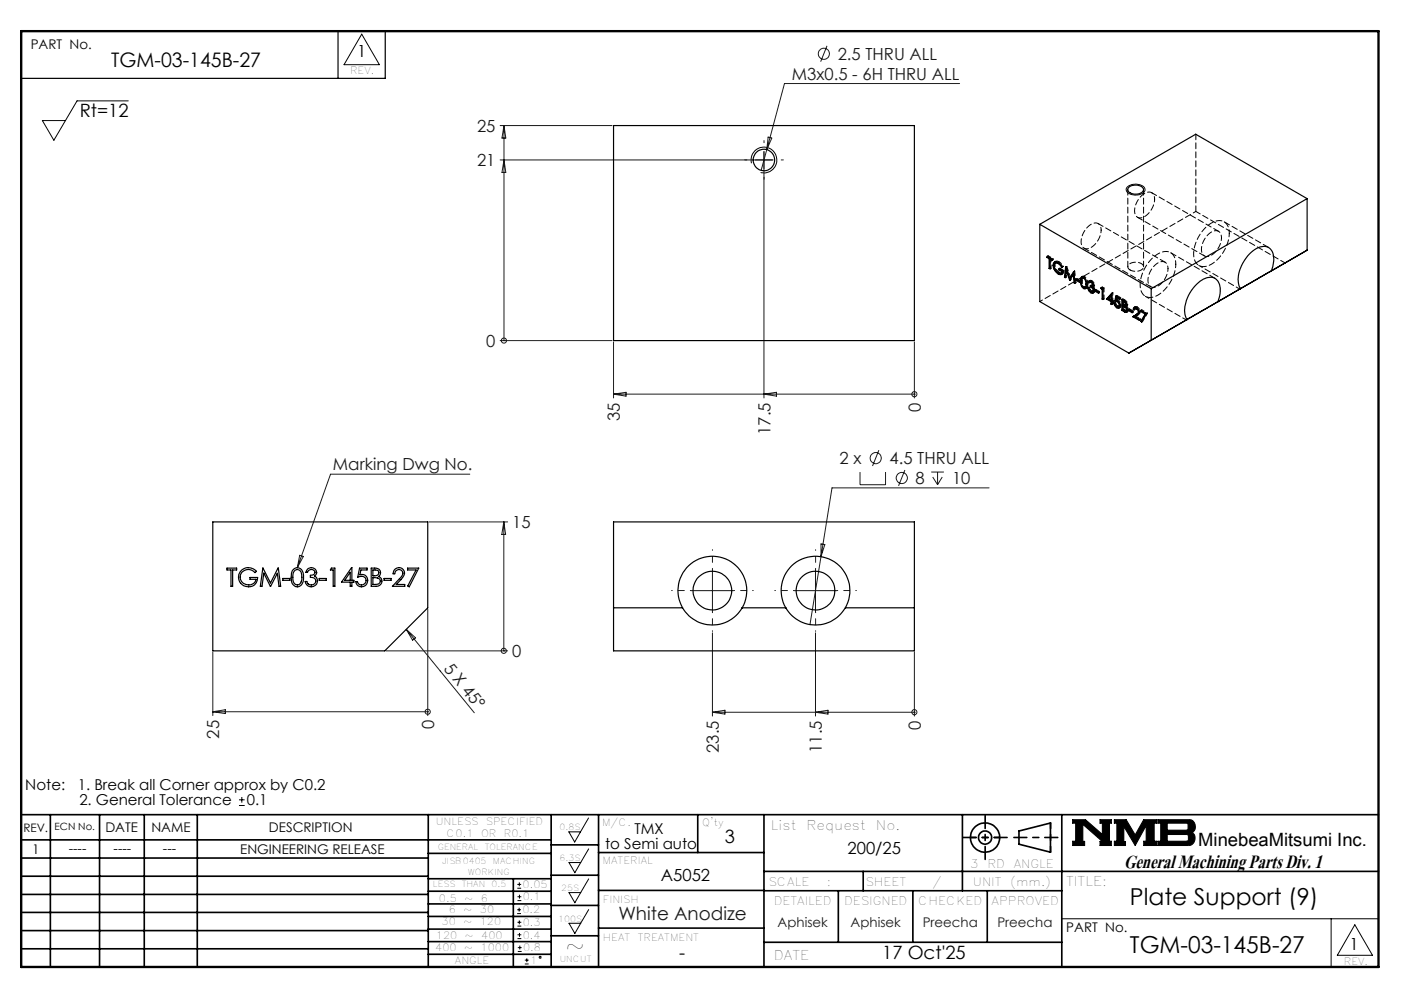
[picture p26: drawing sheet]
<svg xmlns="http://www.w3.org/2000/svg" width="297mm" height="210mm" viewBox="0 0 297 210" stroke-linecap="round" stroke-linejoin="round" font-family="sans-serif">
<defs><g id="words">
<text font-size="6.2" x="237.8" y="183.6">General Machining Parts Div. 1</text>
<g font-size="4.9">
<text x="239" y="191.4">Plate Support (9)</text>
<text x="119.6" y="201.8">~</text>
<text x="239" y="201.5">TGM-03-145B-27</text>
</g>
<text font-size="4.2" x="23.5" y="14.3">TGM-03-145B-27</text>
<g font-size="3.9">
<text x="16.9" y="24.6">Rt=12</text>
<text x="153.3" y="178.4">3</text>
<text x="253.5" y="178.9">MinebeaMitsumi Inc.</text>
<text x="143.7" y="202.9">-</text>
<text x="186.6" y="202.9">17 Oct'25</text>
</g>
<text font-size="3.9" fill="#191924" x="130.8" y="194.6">White Anodize</text>
<g font-size="3.5">
<text x="75.6" y="12.1">1</text>
<text x="179.3" y="180.5">200/25</text>
<text x="139.8" y="186.3">A5052</text>
<text x="285.5" y="200.9">1</text>
</g>
<g font-size="3.5" fill="#191924">
<text x="167.5" y="16.9">M3x0.5 - 6H THRU ALL</text>
<text x="177.2" y="12.7">2.5 THRU ALL</text>
<text x="100.9" y="27.9">25</text>
<text x="100.9" y="35.2">21</text>
<text x="102.9" y="73.3">0</text>
<text x="131.1" y="89" transform="rotate(-90 131.1 89)">35</text>
<text x="194.8" y="87.1" transform="rotate(-90 194.8 87.1)">0</text>
<text x="163" y="92" transform="rotate(-90 163 92)">17.5</text>
<text x="70.4" y="99.5">Marking Dwg No.</text>
<text x="177.6" y="98.2">2 x</text>
<text x="188.2" y="98.2">4.5 THRU ALL</text>
<text x="193.7" y="102.4">8</text>
<text x="201.4" y="102.4">10</text>
<text x="108.4" y="111.7">15</text>
<text x="93.7" y="141.4" transform="rotate(51 93.7 141.4)">5 X 45°</text>
<text x="108.4" y="138.9">0</text>
<text x="91.8" y="154.2" transform="rotate(-90 91.8 154.2)">0</text>
<text x="194.8" y="154.3" transform="rotate(-90 194.8 154.3)">0</text>
<text x="46.4" y="156.2" transform="rotate(-90 46.4 156.2)">25</text>
<text x="152" y="159.2" transform="rotate(-90 152 159.2)">23.5</text>
<text x="173.9" y="159.2" transform="rotate(-90 173.9 159.2)">11.5</text>
</g>
<g font-size="3.2">
<text x="5.4" y="167.2">Note:</text>
<text x="16.4" y="167.2">1. Break all Corner approx by C0.2</text>
<text x="16.8" y="170.3">2. General Tolerance</text>
<text x="52.2" y="170.3">0.1</text>
<text x="128" y="179.5">to Semi auto</text>
<text x="134.2" y="176.3">TMX</text>
</g>
<g font-size="2.8">
<text x="6.5" y="10.4">PART No.</text>
<text x="22.3" y="175.9">DATE</text>
<text x="32" y="175.9">NAME</text>
<text x="56.9" y="175.9">DESCRIPTION</text>
<text x="163.1" y="175.4">List</text>
<text x="170.6" y="175.4">Request</text>
<text x="185.3" y="175.4">No.</text>
<text x="6.8" y="180.6">1</text>
<text x="14.5" y="180.3">----</text>
<text x="24" y="180.3">----</text>
<text x="34.5" y="180.3">---</text>
<text x="50.8" y="180.7">ENGINEERING RELEASE</text>
<text x="225.5" y="187.3">TITLE:</text>
<text x="225.6" y="197.2">PART No.</text>
<text x="163.7" y="203">DATE</text>
</g>
<g font-size="2.8" fill="#191924">
<text x="164.5" y="196.1">Aphisek</text>
<text x="179.9" y="196.1">Aphisek</text>
<text x="195.2" y="196.1">Preecha</text>
<text x="211" y="196.1">Preecha</text>
</g>
<g font-size="2.5">
<text x="4.9" y="175.9">REV.</text>
<text x="205.2" y="183.6">3</text>
<text x="208.9" y="183.6">RD</text>
<text x="214.4" y="183.6">ANGLE</text>
<text x="162.5" y="187.3">SCALE</text>
<text x="163.7" y="191.5">DETAILED</text>
<text x="174.9" y="187.3">:</text>
<text x="178.6" y="191.5">DESIGNED</text>
<text x="183.1" y="187.3">SHEET</text>
<text x="194.2" y="191.5">CHECKED</text>
<text x="197.2" y="187.3">/</text>
<text x="205.8" y="187.3">UNIT</text>
<text x="209.8" y="191.5">APPROVED</text>
<text x="213.7" y="187.3">(mm.)</text>
</g>
<g font-size="2.1">
<text x="74.1" y="15.7">REV.</text>
<text x="11.6" y="175.6">ECN No.</text>
<text x="92.2" y="174.5">UNLESS</text>
<text x="94.5" y="177.1">C0.1</text>
<text x="101.8" y="177.1">OR</text>
<text x="102.8" y="174.5">SPECIFIED</text>
<text x="106.6" y="177.1">R0.1</text>
<text x="127.3" y="174.7">M/C.</text>
<text x="148.6" y="174.8">Q'ty</text>
<text x="127.5" y="182.8">MATERIAL</text>
<text x="92.8" y="190.8">0.5</text>
<text x="98.2" y="190.8">~</text>
<text x="101.7" y="190.8">6</text>
<text x="110.6" y="187.8">0.05</text>
<text x="110.6" y="190.4">0.1</text>
<text x="127.6" y="190.9">FINISH</text>
<text x="93.4" y="195.7">30</text>
<text x="94.9" y="193">6</text>
<text x="98" y="195.7">~</text>
<text x="98" y="193">~</text>
<text x="101.5" y="195.7">120</text>
<text x="101.5" y="193">30</text>
<text x="110.5" y="193.2">0.2</text>
<text x="110.6" y="195.9">0.3</text>
<text x="92.1" y="201.1">400</text>
<text x="92.2" y="198.6">120</text>
<text x="96.2" y="203.9">ANGLE</text>
<text x="98.2" y="201.1">~</text>
<text x="98.3" y="198.6">~</text>
<text x="101.7" y="201.1">1000</text>
<text x="101.8" y="198.6">400</text>
<text x="110.6" y="198.5">0.4</text>
<text x="110.7" y="201.2">0.8</text>
<text x="112.1" y="203.9">1</text>
<text x="127.6" y="199">HEAT</text>
<text x="134.9" y="199">TREATMENT</text>
<text x="284.3" y="204.1">REV.</text>
</g>
<g font-size="1.8">
<text x="92.6" y="179.7">GENERAL</text>
<text x="102.5" y="179.7">TOLERANCE</text>
<text x="118.4" y="175.6">0.8S</text>
<text x="93.5" y="182.6">JISB0405</text>
<text x="99" y="185">WORKING</text>
<text x="104.3" y="182.6">MACHING</text>
<text x="118.4" y="182.1">6.3S</text>
<text x="91.6" y="187.6">LESS</text>
<text x="97.7" y="187.6">THAN</text>
<text x="104" y="187.6">0.5</text>
<text x="118.7" y="188.4">25S</text>
<text x="118.1" y="194.9">100S</text>
<text x="118.4" y="203.4">UNCUT</text>
</g>
</g></defs>
<g fill="none" stroke="#000" stroke-width=".21">
<path d="M76.5 7.2l3.8 6.5h-7.5zM27.1 21.3h-10.8l-4.9 8.4-2.4-4.2h4.9M159 34.5a2.73 2.73 0 0 1 2.4-3.4 2.73 2.73 0 0 1 2.9 3 2.73 2.73 0 0 1-3.4 2.4M238.4 39.6a2.6 2.6 0 0 1 3.8 .3 1.42 1.42 0 0 1-1.7 1.3 1.9 1.9 0 0 1-2.3-1.1zM50.6 170.3h1.2M50.6 169.1h1.2M51.2 168.5v1.2M120.3 175.9h2.5l-1.2 2.2zM124.5 173l-1.7 2.9M124.5 179.5l-1.7 2.9M226.9 173.3h2.7l3.6 3.2v-2.4h-.5v-.8h2.4v.8h-.4v3.8h.4v.9h-2.4v-.9h.5l-4.1-3.6v3.6h.3v.9h-2.5v-.9h.6v-3.8h-.6zM235.7 173.3h2.5l1.9 3.3 1.8-3.3h2.8v.8h-.5v3.8h.5v.9h-2.8v-.9h.6v-3.3l-2.4 4.2-2.4-4v3.2h.4v.8h-2.4v-.9h.6v-3.8h-.6z"/>
<path d="M244.9 173.3h6.6a1.47 1.47 0 0 1 1.3 1.2 1.47 1.47 0 0 1-.7 1.6 1.48 1.48 0 0 1 .7 1.6 1.48 1.48 0 0 1-1.4 1.1h-6.5v-.9h.6v-3.8h-.6zM246.9 174.1h4.1l.3 .2v1l-.3 .3h-4.1zM246.9 176.5h4.2l.3 .3v.8l-.4 .3h-4.1zM109.4 193.2h.8M109.4 192.4h.8M109.4 187.8h.8M109.4 187h.8M109.5 198.5h.8M109.5 197.7h.8M109.5 195.9h.8M109.5 195h.8M109.5 190.5h.8"/>
<path d="M109.5 189.6h.8M109.8 192v.8M109.9 194.7v.8M109.9 186.6v.8M109.9 189.2v.8M109.9 197.3v.8M110 200v.8M120.4 182.4h2.4l-1.2 2.2zM120.4 188.8h2.4l-1.2 2.1zM120.4 195.3h2.4l-1.2 2.1zM124.5 185.9l-1.7 2.9M124.5 192.4l-1.7 2.9"/>
<path d="M224.6 194.3h67M281.6 194.3v10.2M286.6 195.6l3.7 6.4h-7.4zM109.5 201.2h.8M109.5 200.4h.8M111 203.9h.8M111 203.1h.8M111.4 202.7v.8"/>
<circle cx="114.3" cy="202.5" r=".2"/>
</g>
<g fill="none" stroke="#000" stroke-width=".35">
<path d="M4.5 172.3h287.1M4.5 177.6h112.1M10.7 172.3v32.2M21.1 172.3v32.2M30.5 172.3v32.2M41.7 172.3v32.2M90.6 172.3v32.2M116.6 172.3v32.2M116.6 178.7h10M126.6 172.3v32.2M147.6 172.3v8M161.6 172.3v32.2"/>
<path d="M203.6 172.3v16.1M215.5 175.7l6.7-1.6v6.1l-6.7-1.7zM224.6 172.3v32.2M4.5 185.3h86.1M4.5 181.5h86.1M4.5 189.2h86.1M4.5 193h86.1M4.5 196.8h86.1M90.6 199.1h26M90.6 193.8h26M90.6 188.5h26M90.6 191.2h26"/>
<path d="M90.6 180.5h26M90.6 185.8h26M90.6 196.5h26M108.6 185.8v18.5M116.6 185.1h10M116.6 191.5h10M116.6 197.9h10M126.6 196.3h35M126.6 188.3h35M126.6 180.3h35M161.6 184.3h130M161.6 199.3h63"/>
<path d="M161.6 188.4h63M177.3 188.4v10.9M182.6 184.3v4.1M193.1 188.4v10.9M208.8 188.4v10.9M4.5 200.7h86.1M90.6 201.8h26"/>
<circle cx="208.4" cy="177.1" r="3.1"/>
<circle cx="208.4" cy="177.1" r="1.4"/>
</g>
<path d="M4.5 6.6h287.1" fill="none" stroke="#000" stroke-width=".21" stroke-dasharray="6.3 1.3 1.3 1.3" stroke-dashoffset="1.9"/>
<g fill="none" stroke="#000" stroke-width=".25">
<path d="M71.5 6.6v10M81.5 6.6v10h-77M129.8 26.6h63.6v45.4h-63.6zM238.9 39.5a2.12 2.12 0 0 1 3 .5 1.73 1.73 0 0 1-2.4 .9 .81 .81 0 0 1-.9-.5 .81 .81 0 0 1 .3-.9zM220 47.4v16.4l18.8 10.9 33-19.1M220 47.4l23.5 13.7M221.5 54.5l.4 .2M221.5 54.5v-.3l1.1 .6v.3l-.5-.3 .2-.1 .3 .1M221.7 54.3v.1M221.7 54.4l.4 .2M221.7 54.4l-.2 .1M221.9 54.7v2.1"/>
<path d="M222.1 54.6v2.3l-.2-.1M222.1 54.6l-.2 .1M222.1 56.6l-.2 .2M222.8 56.1a.71 .71 0 0 1 .5-.8 .71 .71 0 0 1 .8 .4l.7 .8h-.2M222.8 56.1l.2 .9M223 56h.1M223 56l-.2 .1M223 57l.9 1M223.2 56.9l-.2 .1M223.2 55.7a.59 .59 0 0 1 .8-.1l-.2 .1M223.2 55.4l-.2 .6M223.8 55.7a.58 .58 0 0 0-.7 .1 .58 .58 0 0 0-.1 .7l.3 .7 .6 .5a.45 .45 0 0 0 .5 .1 .45 .45 0 0 0 .3-.3"/>
<path d="M223.8 55.7l.8 .8M223.9 57.7l.1 .1M224 57.1v-.3l.9 .5M224 57.1l.7 .4M224 57.8l.6 .2M224 57.8l-.1 .2M224.2 57h.1M224.2 57l.7 .4M224.2 57l-.2 .1M224.7 56.5h-.1M224.9 57.3l-.1 .4a.56 .56 0 0 1-.9 .3M224.9 57.4l-.4 .4"/>
<path d="M224.9 57.4l-.2 .1M225.4 58.5h.1M225.4 58.5l-.2 .1M225.4 56.5h.1M225.4 56.5l-.2 2.1M225.5 56.5l.8 2.4M225.5 57.2l-.1 1.5-.2-.1M225.5 57.2l.8 2.1M225.6 56.8l-.2 1.7M225.7 57.1l-.2 .1M226.3 59.3h.1M226.3 58.8l.1 .3"/>
<path d="M226.3 59.2v.1M227 58.1l-.7 1.2M227 58.1l.2 1.7M227.1 57.5l.3 2.4-.2-.1M227.1 57.4v.1M227.1 57.4l-.8 1.5M227.2 57.6l-.7 1.2-.2 .1M227.2 58l-.2 .1M227.4 59.7l-.2 .1M227.6 59.3l.8 .4v-.2M227.6 59.3v-.3l.8 .5M227.8 59.2h.1"/>
<path d="M227.8 59.2l.6 .3M227.8 59.2l-.2 .1M228.6 59.4v-.2a.51 .51 0 0 1 .3-.7 .51 .51 0 0 1 .7 .4l.3 .7v.6M228.6 59.4l.1 .9 .5 .7M228.7 59.3l-.1 .1M228.9 58.5l-.2 .8M229.1 58.7l-.2 .1M229.1 58.7h.3l-.2 .1M229.2 58.8l.4 .5 .1 .8M229.2 58.8h-.2a1.61 1.61 0 0 0 .2 2M229.9 60l-.2 .1M230.2 59.8l.1-.3a.76 .76 0 0 1 1 .7v.4l-.2 .2"/>
<path d="M230.4 59.6h.6l-.2 .1M230.4 59.6l-.2 .2M230.4 59.4v.2M230.8 59.7l.4 .6M230.8 59.7l-.6 .1M269 57.3a4.6 4.6 0 0 0-.3-4.7 2.89 2.89 0 0 0-3.9 .6 7.7 7.7 0 0 0-2.7 7.3l.3 .5M269 57.3l-6.8 3.8 .2-.1M276.5 42l-33 19.1M276.5 42v10.9l-7.5 4.4M276.5 42l-23.6-13.6-32.9 19M229.2 60.8l.2 .1M229.4 60.9l.3 .1"/>
<path d="M229.4 60.9l-.2 .1M229.7 60.6l-.2 .2h-.3M229.7 60.1v.5M229.7 60.7l-.2 .1M229.8 60.5l-.1 .2M229.8 60.5l-.1 .1M229.9 60.2l-.2 .8h-.5M229.9 60.2l-.1 .3M230.6 60.6l.5 .4 .1 .5M230.8 61.7l.1 .1M230.8 60.5l.3 .2M230.8 60.5h.1"/>
<path d="M230.8 60.5l-.2 .1M230.9 61.8l.5 .1M230.9 61.8l-.1 .1M231.1 60.8a.65 .65 0 0 1 .4 .6 .65 .65 0 0 1-.5 .6l-.2-.1M231.2 60.3l-.2 .2-.4-.1v.2M231.2 61.5l-.1 .2h-.3l-.7-.9 .3 .8 .4 .3M231.3 60.4l-.2 .1M231.3 60.7l-.2 .1M231.3 60.3v.1M231.3 60.2l-.1 .1M231.4 61.5l-.3 .2M231.4 61.4l-.2 .1"/>
<path d="M231.6 61.6l.8 .4v-.2M231.6 61.6v-.3l.8 .5M231.8 61.5l.6 .3M231.8 61.4v.1M231.8 61.5l-.2 .1M232.8 61l.4 .2M232.8 61l.2-.2 .3 .2v2.4l-.1-.2M233 60.9h.1M233 60.9l.3 .2-.1 .1M233 60.9l-.2 .1M233.2 61.2v2M233.3 63.1l-.1 .1"/>
<path d="M234.1 63.2l.9 .6M234.3 63.1l.9 .6M234.3 63.1l-.2 .1M235 62.5v1.1M235 63.8v.5M235 62.5l-.6 .7 .6 .4M235.2 62h.1M235.2 62l-1.1 1.2M235.2 62v2.4l-.2-.1M235.2 63.7l.2 .1v.2l-.2-.1 .2-.1M235.2 62.1l-.9 1M235.2 62.4l-.2 .1"/>
<path d="M235.2 63.5l-.2 .1M235.2 63.7l-.2 .1M235.2 64.2l-.2 .1M235.8 63.6l.5 .2M236 63.5l.5 .2-.2 .1M236 63.5l-.2 .1M236.2 62.9l-.1 .6a1.12 1.12 0 0 1 .6 1.6h-.4M236.2 62.9l.2-.1 .5 .3M236.2 62.9l.7 .4v-.2M236.2 62.7l-.2 .8M236.3 63.8l.4 .4v.3M236.3 64.9l.1 .1"/>
<path d="M236.4 65h.4M236.4 65l-.1 .1M236.7 64.5v.2a.55 .55 0 0 1-.6 .1 .55 .55 0 0 1-.3-.6l-.2-.1 .2 .5 .5 .5M236.9 63.1l-.9-.5-.2 1M236.9 64.6l-.3 .3M236.9 64.5h-.2M237.3 65.6l.6 .4M237.5 64.4l.5 .2 .2-.2M237.5 65.5l.6 .3 .2-.2M237.5 65.5l.6 .4M237.5 63.5v2M237.5 65.5l-.2 .1"/>
<path d="M237.6 64.7l.4 .3M237.7 63.6a.82 .82 0 0 1 .4 1.3l.3 .4 .1 .6-.2 .2-.4-.1M237.7 63.6l-.4-.2v2.2M237.7 63.6l-.2 .1 .2 .1M237.7 63.8l.5 .6M237.8 64.6l.4 .2M237.8 64.6l-.3 .1h.1M237.8 64.6l-.2 .1M237.9 63.7l-.2 .1M238 65l.3 .6M238.1 65.9l.3 .1M238.1 65.9l-.2 .1"/>
<path d="M238.3 64.8l-.3 .2M238.3 64.4l-.2 .2M238.3 64.3l-.1 .1M238.4 65.7l-.2 .1M238.5 65.6h-.1M238.5 65.5l-.2 .1M238.7 65.5l.8 .4v.2l-.8-.4zM238.9 65.6h.1M238.9 65.6l.6 .3M238.9 65.6l-.2 .1M239.6 67l1.4 .8v-.3M239.6 67l.3-.1 1.1 .6"/>
<path d="M239.7 65.4l.1-.3a.91 .91 0 0 1 1 .5 .91 .91 0 0 1-.2 1.1l-.5 .3 .9 .5M239.9 65.3l.1 .1M239.9 65.3l-.2 .1M240 65l-.1 .3M240.2 65.1l.4 .1-.2 .1M240.2 65.1l-.2 .1M240.4 65.3l.4 .7M240.4 65.3h-.4l-.1 .2-.2-.1M240.6 66.4l-1 .6M240.8 66l-.4 .5 .2-.1M240.9 65.9l-.1 .1M241 66l-.4 .4"/>
<path d="M241.3 65.9l1 .5M241.3 65.9v-.3l1.2 .7-1 1.8-.2-.2M241.5 65.8l.9 .5M241.5 65.7v.1M241.5 65.8l-.2 .1M241.5 67.8l.1 .1M241.5 67.8l-.2 .1M242.3 66.4l-1 1.5M242.4 66.3l-.9 1.5M242.4 66.3l-.1 .1M243.5 61.1v10.9M253.2 60a3.3 3.3 0 0 1 4-1 4.1 4.1 0 0 1 .4 4.8l-6.7 3.9 .2-.1a5.9 5.9 0 0 1 .9-6.2z"/>
<path d="M262.4 61l-4.8 2.8M45 110.4h45.5v18.1l-9.1 9.1h-36.4zM129.8 110.4h63.6v27.2h-63.6zM48 120.1h2.1v.4h-.9v3.5h-.3v-3.5h-.9zM51.2 120.5a2.26 2.26 0 0 1 3.1 .3l-.4 .3a1.71 1.71 0 0 0-2.6-.2 1.71 1.71 0 0 0 .4 2.6 1.71 1.71 0 0 0 2.5-1h-1.3v-.4h1.6a2.02 2.02 0 0 1-1.9 2 2.02 2.02 0 0 1-2.1-1.7 1.89 1.89 0 0 1 .7-1.9zM55.6 120.1l1.6 3.2 1.7-3.2 .5 3.9h-.4l-.3-2.8-1.5 2.8-1.4-2.8-.4 2.8h-.3zM59.8 122.3h1.5v.4h-1.5zM62 120.5a1.29 1.29 0 0 1 1.5-.3 1.29 1.29 0 0 1 .7 1.4v.5a1.44 1.44 0 0 1-.4 1.5 1.44 1.44 0 0 1-1.5 .3 2.54 2.54 0 0 1-.6-2.7zM62.4 120.6a.93 .93 0 0 1 1 0 .93 .93 0 0 1 .4 1l-.1 1.4a.93 .93 0 0 1-1.2 .6 .93 .93 0 0 1-.6-1.2l.1-1zM65.2 120.3a1.05 1.05 0 0 1 1.5 0 1.05 1.05 0 0 1-.2 1.5 1.26 1.26 0 0 1-.1 2.2 1.26 1.26 0 0 1-1.8-1h.3a.91 .91 0 0 0 1.2 .7 .91 .91 0 0 0 .5-1.4l-.9-.2v-.4a.64 .64 0 0 0 .8-.3 .64 .64 0 0 0-.2-.8 .85 .85 0 0 0-1.2 .4h-.4zM67.5 122.3h1.5v.4h-1.5zM70.1 120.1h.7v3.9h-.3v-3.5h-.6z"/>
<path d="M74.1 121v1.7h-1.2zM74.4 120v2.7h.5v.4h-.5v.9h-.3v-.9h-1.9zM76.1 120.1h1.5v.4h-1.3l-.2 1.1a1.26 1.26 0 0 1 1.6 .8 1.26 1.26 0 0 1-.9 1.6 1.26 1.26 0 0 1-1.5-1h.3a.94 .94 0 0 0 1.2 .6 .94 .94 0 0 0 .6-1.3 .94 .94 0 0 0-1.4-.4l-.3 .2zM78.5 120.1a1.79 1.79 0 0 1 1.9 .6 .95 .95 0 0 1-.4 1.2 1.07 1.07 0 0 1 .8 1.3 1.07 1.07 0 0 1-1.2 .8h-1.1zM78.9 122.2a1.11 1.11 0 0 1 1.5 .9 .89 .89 0 0 1-1 .5h-.5zM78.9 120.5h.4a.61 .61 0 0 1 .8 .4 .61 .61 0 0 1-.3 .8l-.9 .1zM81.2 122.3h1.5v.4h-1.5zM83.6 120.3a1.19 1.19 0 0 1 1.6 .1 1.19 1.19 0 0 1 .1 1.6l-1.5 1.6h1.8v.4h-2.6l1.8-1.9a.89 .89 0 0 0 .1-1.5 .89 .89 0 0 0-1.4 .7h-.4l.3-.7zM86.2 120.1h2.4l-2 4-.3-.2 1.7-3.4h-1.8zM129.8 128.5h14.6M144.4 128.5a7.3 7.3 0 0 1 6.3-10.9 7.3 7.3 0 0 1 6.3 10.9M144.4 128.5a7.3 7.3 0 0 0 12.6 0"/>
<path d="M157 128.5h9.2M166.2 128.5a7.3 7.3 0 0 1 6.3-10.9 7.3 7.3 0 0 1 6.3 10.9M166.2 128.5a7.3 7.3 0 0 0 12.6 0M178.8 128.5h14.6"/>
<circle cx="161.6" cy="33.8" r="2.27"/>
<circle cx="150.7" cy="124.9" r="4.1"/>
<circle cx="172.5" cy="124.9" r="4.1"/>
</g>
<path d="M205.3 177.1h6.2M222.2 174v6.2" fill="none" stroke="#000" stroke-width=".35" stroke-dasharray="15.2 1.3 1.3 1.3" stroke-dashoffset="14.1"/>
<path d="M203.8 177.1h9.2M208.4 172.5v9.2M214.5 177.1h9.3" fill="none" stroke="#000" stroke-width=".35" stroke-dasharray="15.2 1.3 1.3 1.3" stroke-dashoffset="12.5"/>
<path d="M4.5 6.6h287.1v197.9h-287.1z" fill="none" stroke="#000" stroke-width=".5"/>
<path d="M226.9 173.3v.8h.6v3.8h-.6v.9h2.5v-.9h-.3v-3.6l4.1 3.6h-.5v.9h2.4v-.9h-.4v-3.8h.4v-.8h-2.4v.8h.5v2.4l-3.6-3.2zM235.7 173.3v.8h.6v3.8h-.6v.9h2.4v-.8h-.4v-3.2l2.4 4 2.4-4.2v3.3h-.6v.9h2.8v-.9h-.5v-3.8h.5v-.8h-2.8l-1.8 3.3-1.9-3.3zM246.9 176.5h4.2l.3 .2v1l-.3 .2h-4.2zM244.9 173.3v.8h.6v3.8h-.6v.9h6.9l.7-.5 .3-.9-.1-.7-.6-.6a1.48 1.48 0 0 0 .7-1.6 1.48 1.48 0 0 0-1.3-1.2zM246.9 174.1h4.1l.3 .2v1.1l-.2 .2h-4.2z" fill-rule="evenodd" fill="#000"/>
<g fill="none" stroke="#191924" stroke-width=".21">
<path d="M174.9 9.7l-1.3 3.3M203 17.7h-37.1l-3.7 13.9M105.8 33.8h57.7M105.8 26.6h23.7M106.6 26.6v45.4M106.6 33.8l.4 2.7h-.8zM106.6 26.6l.4 2.6h-.8zM161.6 32v52.2M162.2 31.6l-1.2 4.4M162.5 29l.8 .2-1.1 2.4zM105.8 72h23.7M106.6 72h.1"/>
<path d="M129.8 72.3v11.9M193.4 72.3v11.9M129.8 83.4h63.6M129.8 83.4l2.6-.4v.8zM161.6 83.4l2.7-.4v.8zM181.9 99.8v2.7h5.4v-2.7M185.9 95.2l-1.3 3.4M191.4 99.4l-1.3 3.4M193.4 83.4h.1M197 99.8h2.7M198.3 99.8v2.7M63.4 117.4l.8 .3-1.3 2.3z"/>
<path d="M90.8 110.4h16.6M99.4 100.3h-29.5l-7 19.7M106.6 110.4v27.2M106.6 110.4l.4 2.6h-.8zM173.7 117.7l-2.4 14.4M173.7 115l.8 .2-.8 2.5zM197.3 100.9l1 1.6M199.3 100.9l-1 1.6M209.2 103.2h-33.2l-2.3 14.5M45 137.9v13.4M81.7 137.6h25.7M85.9 133.1l2 1.8-.6 .5z"/>
<path d="M85.9 133.1l14.4 17.6M90.5 128.8v22.5M106.6 137.6h.1M146.2 124.9h9M150.7 133.8v17.6M150.7 120.4v9.1M168 124.9h9.1M172.5 133.8v17.6M172.5 120.4v9.1M193.4 137.9v13.5M45 150.5h45.5M45 150.5l2.7-.4v.8z"/>
<path d="M90.5 150.5h.1M150.7 150.6h42.7M150.7 150.6l2.7-.4v.8zM172.5 150.6l2.7-.4v.8zM193.4 150.6h.1"/>
<circle cx="174.3" cy="11.4" r="1.19"/>
<circle cx="106.6" cy="72" r=".54"/>
<circle cx="185.3" cy="96.9" r="1.17"/>
<circle cx="193.4" cy="83.4" r=".54"/>
<circle cx="190.8" cy="101.1" r="1.18"/>
<circle cx="106.6" cy="137.6" r=".54"/>
<circle cx="90.5" cy="150.5" r=".54"/>
<circle cx="193.4" cy="150.6" r=".54"/>
</g>
<path d="M146.2 124.9h-4.1M150.7 120.3v-4M150.7 129.4v4.1M155.3 124.9h4M168 124.9h-4.1M172.5 120.3v-4M172.5 129.4v4.1M177.1 124.9h4.1" fill="none" stroke="#191924" stroke-width=".21" stroke-dasharray="15.2 1.3 1.3 1.3" stroke-dashoffset="15.1"/>
<path d="M158 33.8h-.5M161.6 30.2v-.5M161.6 37.5v.4M165.3 33.8h.4" fill="none" stroke="#191924" stroke-width=".21" stroke-dasharray="15.2 1.3 1.3 1.3"/>
<g fill="none" stroke="#000" stroke-width=".21" stroke-dasharray="1.3 .6">
<path d="M221.7 54.3v-.2M221.7 54.1l-.2 .1M222.2 56.6h-.1M222.3 56.7l-.1-.1M222.3 56.7l-.2 .2M222.8 54.7l-.2 .1M222.8 54.9l-.2-.1M222.8 54.7v.2M222.8 54.9l-.2 .1M223.2 56.1l-.2 .1M223.2 56.9h.1M223.3 55.3l-.2 .1"/>
<path d="M223.4 55.5l-.2 .6M224 55.4l-.1 .1M224.1 57.6l-.2 .1M224.2 56.9v-.2M224.2 56.7l-.2 .1M224.6 58l.2-.1M224.8 56.4h.1M224.9 57.4v-.1M224.9 56.3l-.1 .1M225.1 57.2l-.2 .1M225.6 58.6l-.2-.1M225.6 58.6l-.2 .1"/>
<path d="M225.6 56.8v-.4M225.6 56.4h.1M225.6 56.4l-.1 .1M225.7 56.4l-.2 .1M225.8 57.1h-.1M226.5 59.1h-.1M226.5 59.1l-.1 .1M226.5 59.2v-.1M226.5 59.2l-.2 .1M227.2 57.6l.1-.3M227.2 57.9h.1M227.3 57.3h.1"/>
<path d="M227.3 57.3l-.2 .1M227.3 57.3l-.1 .1M227.4 59.7h.1M227.6 59.8l-.2-.1M227.6 59.8l-.2 .1M227.8 59.1v-.2M227.8 58.9l-.2 .1M228.6 59.4l-.2 .1M228.6 59.6l-.2-.1M228.6 59.4v.2M228.6 59.6l-.2 .1M228.8 59.3h.1"/>
<path d="M228.9 58.5h.5M228.9 59.4l-.2 .1M229 58.4l-.2 .1M229.4 58.5l-.2 .1M230.5 59.4h.5M230.5 59.3l-.1 .1M230.5 59.7h.1M230.5 59.7l-.1 .1M230.7 59.6l-.2 .1M231 59.4l-.2 .1M257.1 58.9l-9.5-5.5M268.4 52.3l-9.5-5.4"/>
<path d="M229.4 60.7h.3M229.4 60.7l-.2 .1M229.7 61l.2-.1M229.9 60.2v-.2M230.1 60.1l-.2 .1M230.3 60.7l.2 .1M230.3 60.7l-.2 .1M230.5 60.8l.1 .4M230.5 60.8l-.2 .1M230.6 61.2l.4 .3M230.6 61.2l-.2 .1M230.9 60.5v-.2"/>
<path d="M230.9 60.3l.4 .1M230.9 60.3l-.2 .1M231 61.5l.3 .1M231 61.5l-.2 .2M231.2 60.7l.2-.1M231.3 62l.2-.2M231.3 60.6l.2 .4M231.3 60.6v.1M231.3 60.3l.1-.1M231.4 60.2h-.1M231.4 61.4h.1M231.5 61.4h-.1"/>
<path d="M231.5 61l.1 .4M231.5 61l-.2 .1M231.5 60.3l-.2 .3M231.5 60.3l-.1 .1M231.6 61.4l-.2 .5M231.6 61.4l-.1 .1M231.8 61.4v-.2M231.8 61.2l-.2 .1M232.6 61.7l-.2 .1M232.6 61.9l-.2-.1M232.6 61.7v.2M232.6 61.9l-.2 .1"/>
<path d="M233.1 60.9l.1-.2M233.2 60.7l.3 .2M233.2 60.7l-.2 .1M233.4 61h.1M233.4 63.1h.1M233.5 60.9l-.1 .1M233.5 63.2l-.1-.1M233.5 63.2l-.1 .1M234.6 63.1l-.2 .1M235.2 62.1l.2-.2M235.2 64.2v-.3M235.2 62.4h.1"/>
<path d="M235.2 63.4h.1M235.2 64.2h.1M235.4 61.9h.1M235.4 61.9l-.2 .1M235.4 63.5l.2 .2M235.4 63.8v.5M235.4 64.3l-.2-.1M235.4 63.5l-.2 .1M235.4 64.3l-.2 .1M235.6 63.7v.2M235.6 63.9l-.1-.1M235.6 63.7l-.1 .1"/>
<path d="M235.6 63.9l-.1 .1M235.8 64l.2 .1M235.8 64l-.1 .1M236 64.1l-.2 .1M236.2 62.7l.1-.2M236.3 62.5l-.2 .1M236.3 63.3l.2 .1M236.3 63.3l-.2 .1M236.4 62.8l-.1 .5M236.5 64.7l.3 .1M236.5 64.7l-.2 .1M236.5 63.4l-.2 .1"/>
<path d="M236.8 65.1l.1-.1M236.9 64.6l.1-.2M237 64.4l-.1 .1M237.1 62.9l-.2 .2M237.1 63.2l-.2-.1M237.1 62.9v.3M237.1 63.2l-.2 .1M237.1 64.5l-.1 .4-.1 .1M237.1 64.5l-.1 .2M237.5 63.2l.4 .2M237.5 63.4v-.2M237.5 63.2l-.2 .1"/>
<path d="M237.7 64.3l.1 .1M237.7 65.4l.3 .1M237.7 64.3l-.2 .1M237.7 65.4l-.2 .1M237.8 64.4l.5 .1M237.8 64.4l-.2 .1M237.9 63.4l-.2 .1M238 65.5l.4 .1M238 65.5l-.2 .1M238.2 64.8h.1M238.2 64.8v.1M238.2 64.8l.2-.1"/>
<path d="M238.3 64.7h.1M238.4 64.4v-.1M238.4 66l.1-.1M238.4 64.3h-.1M238.5 65.6v-.2M238.5 65.4v.1M238.6 64.4l-.3 .3M238.6 64.4l-.2 .1M238.7 65.5l-.3 .4M238.7 65.5l-.2 .2M238.9 65.5v-.2M238.9 65.3l-.1 .1"/>
<path d="M239.7 65.8l-.2 .1M239.7 66l-.2-.1M239.7 65.8v.2M239.7 66l-.2 .1M240 65l.6-.1M240.1 65.4l-.1-.1M240.1 65.4l-.2 .1M240.1 64.9l-.2 .1M240.3 65.1l-.2 .3M240.3 66.9l-.2 .1M240.6 64.9l-.2 .1M240.8 66.5l-.5 .4"/>
<path d="M240.8 66.5l-.2 .2M241 66v-.1M241 65.9h.1M241.2 66l-.2 .1M241.2 67.4v.2M241.2 67.6l-.2-.1M241.2 67.4l-.2 .1M241.2 67.6l-.2 .2M241.5 65.7v-.2M241.5 65.5l-.2 .1M241.7 68l-.1-.1M241.7 68l-.2 .1"/>
<path d="M242.8 66.2l-.2 .1"/>
</g>
<path d="M224 55.4l.9 .9M227.2 57.9l-.7 1.3M228.9 59.4l.2 .8 .3 .5M229.9 60l-.1-.9-.4-.4M232.9 48.7a1.33 1.33 0 0 0-.7-1.5 1.33 1.33 0 0 0-1.6 .4 4.2 4.2 0 0 0-1.7 4.4 1.49 1.49 0 0 0 2.5-.1 4.8 4.8 0 0 0 1.5-3.2M244.2 42.1a1.33 1.33 0 0 0-.7-1.4 1.33 1.33 0 0 0-1.6 .3 4.2 4.2 0 0 0-1.7 4.5 1.49 1.49 0 0 0 2.5-.1 4.8 4.8 0 0 0 1.5-3.3M247.1 56.8a1.33 1.33 0 0 0-.8-1.4 1.33 1.33 0 0 0-1.5 .3 4.2 4.2 0 0 0-1.8 4.5 1.49 1.49 0 0 0 2.5-.1 4.8 4.8 0 0 0 1.6-3.3M258.4 50.3a1.33 1.33 0 0 0-.7-1.4 1.33 1.33 0 0 0-1.6 .3 4.2 4.2 0 0 0-1.8 4.4 1.49 1.49 0 0 0 2.5 0 4.8 4.8 0 0 0 1.6-3.3M236.5 63.4l.5 .6 .1 .5M241.5 65.5l1.3 .7" fill="none" stroke="#000" stroke-width=".21" stroke-dasharray="1.3 .6" stroke-dashoffset=".7"/>
<path d="M221.7 54.1l1.1 .6M222.3 54.7v2M224.8 56.4l-.8-.8M231 59.4l.4 .4 .1 .5M220 63.8l33-19.1M233.4 63.1v-2.1M237.9 63.4l.5 .5 .2 .5M240.6 64.9l.5 .5 .1 .6M242.8 66.2l-1.1 1.8" fill="none" stroke="#000" stroke-width=".21" stroke-dasharray="1.3 .6" stroke-dashoffset=".6"/>
<g fill="none" stroke="#000" stroke-width=".21" stroke-dasharray="1.3 .6" stroke-dashoffset=".4">
<path d="M223.2 56.9l-.2-.9M227.3 57.3l.3 2.5M227.8 58.9l.8 .5M229.1 58.7l-.2 .7M253.6 56.1l8.7 5M231.4 60.2l-.4-.6M231.5 61.4l-.4-.7M231.8 61.2l.8 .5M233.5 60.9v2.3M235.2 62.4l-.6 .7M236 64.1l.5 .6M237.5 65.5v-.9"/>
<path d="M237.5 64.4v-.7M237.7 63.6v.7M237.7 64.5v.9M238.4 64.3l-.4-.6M238.5 65.4l-.3-.6M238.9 65.3l.8 .5M241 65.9l-.4-.8M241.2 66l-.4 .5M242.3 62.7l8.6 5"/>
</g>
<g fill="none" stroke="#000" stroke-width=".21" stroke-dasharray="1.3 .6" stroke-dashoffset=".5">
<path d="M223.2 55.3l.4-.1 .4 .2M223.8 57.6l-.6-.7M224.2 56.7l.9 .5M225.1 57.2a.61 .61 0 0 1-.4 .8M248.7 55.9a2.31 2.31 0 0 0-1.1-2.5 2.31 2.31 0 0 0-2.7 .3 7.8 7.8 0 0 0-3.5 7.7 2.19 2.19 0 0 0 3.5 1 8.3 8.3 0 0 0 3.8-6.5M260 49.3a2.31 2.31 0 0 0-1.1-2.4 2.31 2.31 0 0 0-2.7 .3 7.8 7.8 0 0 0-3.5 7.7 2.19 2.19 0 0 0 3.5 1 8.3 8.3 0 0 0 3.8-6.6M230.1 60.1l-.1 .7-.3 .2M230.8 61.7l-.5-1M235.2 63.4v-1M236.3 62.5l.8 .4M236.3 64.8l-.5-.8M237 64.4l-.2-.5-.3-.3"/>
<path d="M238.3 64.7l.4 .8M240.3 66.9l.9 .5"/>
</g>
<path d="M225.8 57.1l-.2 1.5M229.2 60.8l-.3-.6-.1-.9M235.4 61.9v1.6" fill="none" stroke="#000" stroke-width=".21" stroke-dasharray="1.3 .6" stroke-dashoffset=".8"/>
<path d="M224.1 57.6l.6 .1M225.7 56.4l.8 2.3M234.6 63.1l.6 .3" fill="none" stroke="#000" stroke-width=".21" stroke-dasharray="1.3 .6" stroke-dashoffset=".3"/>
<path d="M222.2 56.6v-1.8M223.2 56.1l.3 .9 .6 .6M226.4 58.8l-.6-1.7M227.4 59.7l-.2-1.8M229.4 58.5l.6 .7 .1 .9" fill="none" stroke="#000" stroke-width=".21" stroke-dasharray="1.3 .6" stroke-dashoffset=".9"/>
<path d="M229.3 52.5l14.2 8.1M238.6 40.1v16.3M240.6 46l14.2 8.1M241.9 56.4v-16.3M246.5 55.4l-14.2-8.1M253 44.7v-16.3M257.8 48.9l-14.2-8.1" fill="none" stroke="#000" stroke-width=".21" stroke-dasharray="1.3 .6" stroke-dashoffset=".1"/>
<path d="M239.1 57.1a2.09 2.09 0 0 0 2.8-.6 1.57 1.57 0 0 0-2.1-1 .96 .96 0 0 0-.9 .3 .96 .96 0 0 0-.1 1l.3 .3M271.8 55.6l-18.8-10.9" fill="none" stroke="#000" stroke-width=".21" stroke-dasharray="1.3 .6" stroke-dashoffset=".2"/>
<use href="#words"/>
</svg>
